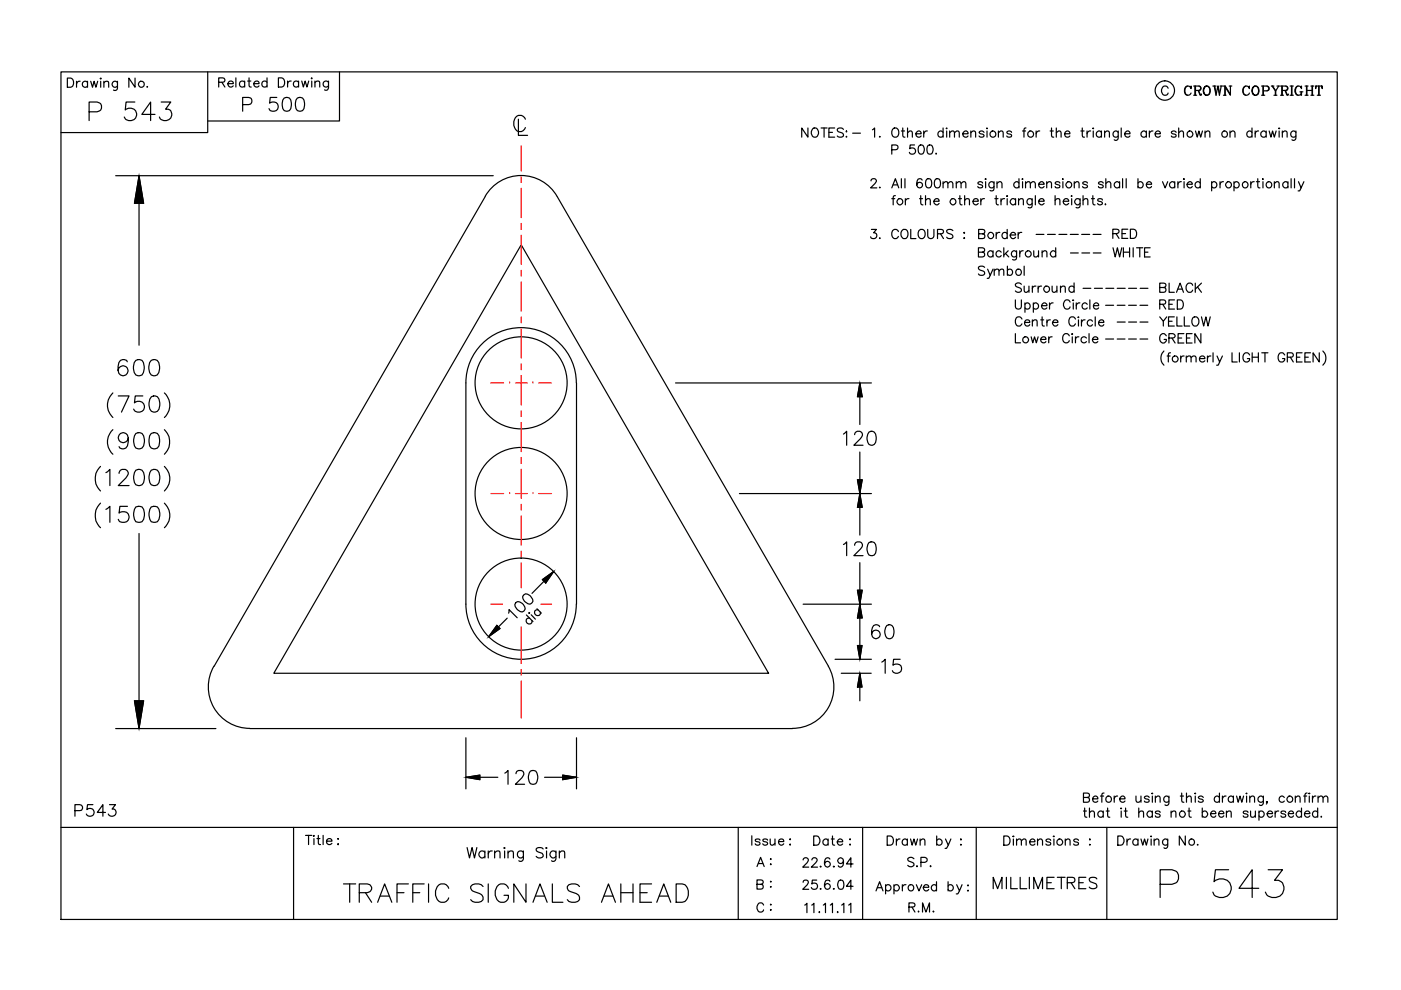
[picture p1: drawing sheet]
<svg xmlns="http://www.w3.org/2000/svg" width="297mm" height="210mm" viewBox="0 0 297 210" stroke-linecap="round" stroke-linejoin="round" font-family="sans-serif">
<g fill="none" stroke="#000" stroke-width=".25">
<path d="M12.9 15.2h270.6v179.7h-270.6zM14.3 16.6h.7a1.05 1.05 0 0 1 .6 .9 1.05 1.05 0 0 1-.6 1h-.7zM16.2 17.2v1.3M17 17.2a.64 .64 0 0 0-.8 .6M18.6 17.5a.62 .62 0 0 0-1-.1 .62 .62 0 0 0 0 .9 .62 .62 0 0 0 1-.1M18.6 17.2v1.3M19.2 17.2l.4 1.3 .4-1.3 .3 1.3 .4-1.3M21.4 17.2v1.3M21.4 16.6h.1l-.1 .2zM22 17.6a.67 .67 0 0 1 1-.3v1.2M22 17.2v1.3M24.9 17.2v1.5a.53 .53 0 0 1-.8 .4"/>
<path d="M24.9 17.5a.64 .64 0 0 0-.9-.1 .64 .64 0 0 0 0 .9 .64 .64 0 0 0 .9-.1M28.6 16.6v1.9l-1.3-1.9v1.9M31.2 18.3v.2l.1-.1M44 15.2v12.9h-31.1M46.4 17.4h1.1l.2-.5-.2-.3-1.1-.1v2M47 17.4l.7 1.1M48.3 17.7h1.2a.57 .57 0 0 0-.6-.5 .57 .57 0 0 0-.6 .5v.2a.63 .63 0 0 0 .5 .6 .63 .63 0 0 0 .7-.3M50 16.5v2M51.9 17.4a.62 .62 0 0 0-.9 0 .62 .62 0 0 0 0 .9 .62 .62 0 0 0 .9-.1M51.9 17.2v1.3M52.5 17.2h.7M52.8 16.5v1.6l.1 .3 .4 .1"/>
<path d="M53.8 17.7h1.1a.6 .6 0 0 0-.8-.5 .6 .6 0 0 0-.2 1 .62 .62 0 0 0 1 0M56.6 17.4a.62 .62 0 0 0-.9 0 .62 .62 0 0 0 0 .9 .62 .62 0 0 0 .9-.1M56.6 16.5v2M59 16.5h.7a1.05 1.05 0 0 1 .7 1 1.05 1.05 0 0 1-.7 1h-.7zM61 17.2v1.3M61.7 17.2a.64 .64 0 0 0-.7 .5M63.3 17.4a.62 .62 0 0 0-.9 0 .62 .62 0 0 0 0 .9 .62 .62 0 0 0 .9-.1M63.3 17.2v1.3M64 17.2l.3 1.3 .4-1.3 .4 1.3 .4-1.3M66.1 17.2v1.3M66.1 16.5v.2zM66.8 17.5a.67 .67 0 0 1 .9-.2l.1 1.2"/>
<path d="M66.8 17.2v1.3M69.7 17.2v1.5a.53 .53 0 0 1-.9 .3M69.7 17.4a.64 .64 0 0 0-1 0 .64 .64 0 0 0 0 .9 .64 .64 0 0 0 1-.1M72 15.2v10.5h-28M247.7 18.7a.72 .72 0 0 0-.9-.4 .72 .72 0 0 0-.5 .7v.5a.72 .72 0 0 0 .6 .7 .72 .72 0 0 0 .8-.5M251.8 18.2a1.12 1.12 0 0 0 0 2M252.4 18.5l.1 .3v-.6l-.1 .3a.7 .7 0 0 0-.8-.2 .7 .7 0 0 0-.5 .7v.5a.72 .72 0 0 0 .6 .7 .72 .72 0 0 0 .8-.5M253.1 18.2h1.1l.3 .1 .1 .3-.1 .5-1 .1M253.3 18.2v2M253.5 18.2v2M253.9 19.2l.6 .8h.2M254.1 19.3l.3 .8 .2 .1 .1-.3"/>
<path d="M254.2 18.2l.4 .4-.1 .4-.3 .2M255.8 18.2a1 1 0 0 0-.7 1.1 1 1 0 0 0 .9 .9 1.02 1.02 0 0 0 .6-1 1.02 1.02 0 0 0-.8-1 1.09 1.09 0 0 0-.6 1 1.09 1.09 0 0 0 .6 1M256 18.2a1.13 1.13 0 0 1 0 2M257.1 18.2h.7M257.4 18.2l.4 2 .4-2 .3 2 .4-2M257.5 18.2l.3 1.5M258.3 18.2l.2 1.5M258.7 18.2h.5M259.4 18.2h.4M259.7 18.2v2M260.6 18.2h.6M260.9 18.2v2l-1.1-1.7"/>
<path d="M264.1 18.2a1.12 1.12 0 0 0 0 2M264.8 18.5l.1 .3v-.6l-.1 .3a.72 .72 0 0 0-.8-.2 .72 .72 0 0 0-.5 .7 .83 .83 0 0 0 .2 .9 .83 .83 0 0 0 .9 .2l.3-.4M266.1 18.2a1.01 1.01 0 0 0-.7 1.1 1.01 1.01 0 0 0 .9 .9 1.01 1.01 0 0 0 .6-1.1 1.01 1.01 0 0 0-.8-.9 1.13 1.13 0 0 0 0 2M266.3 18.2a1.13 1.13 0 0 1 0 2M267.5 18.2h1.1a.51 .51 0 0 1 .5 .6 .51 .51 0 0 1-.5 .5h-.7M267.8 18.2v2M267.9 18.2v2M268.6 18.2l.2 .1a.51 .51 0 0 1 .2 .6 .51 .51 0 0 1-.4 .4M269.6 18.2h.5M269.7 18.2l.7 1.1v.9M269.8 18.2l.7 1.1v.9M270.7 18.2h.6"/>
<path d="M271.1 18.2l-.6 1.1M271.5 18.2h1.1l.3 .1 .2 .3-.2 .5-1 .1M271.8 18.2v2M271.9 18.2v2M272.3 19.2l.6 .8h.2M272.5 19.3l.3 .8 .3 .1v-.3M272.6 18.2l.4 .4-.1 .4-.3 .2M273.5 18.2h.7M273.8 18.2v2M273.9 18.2v2M275.2 18.2a1.12 1.12 0 0 0 0 2M275.6 19.5h.6"/>
<path d="M275.9 18.5v.3v-.6v.3a.73 .73 0 0 0-.9-.2 .73 .73 0 0 0-.5 .7v.5a.74 .74 0 0 0 .5 .7 .74 .74 0 0 0 .9-.3M275.9 19.5v.7M276.7 18.2h.6M277 18.2v2M277.1 18.2v2M277.1 19.2h1.1M277.9 18.2h.7M278.2 18.2v2M278.3 18.2v2M279 18.2l-.1 .6v-.6h1.4v.6l-.1-.6M279.6 18.2v2M279.7 18.2v2"/>
<path d="M18.9 23.7h1.7l.5-.2a1.03 1.03 0 0 0 .4-1.1 1.03 1.03 0 0 0-.9-.8h-1.7v4M24.5 37.3h80.1M28.6 21.6h-1.9l-.1 1.7a1.38 1.38 0 0 1 2 0 1.38 1.38 0 0 1-.2 2.1 1.38 1.38 0 0 1-2.1-.6M29.5 37.3l1 5.8h-2zM29.5 37.3v35.9M32.9 24.3h-2.8l1.8-2.7v4M34.2 21.6h2l-1.1 1.6a1.21 1.21 0 0 1 1.3 1.1 1.21 1.21 0 0 1-1.1 1.3 1.19 1.19 0 0 1-1.5-.8M51.4 22.2h1.3a.76 .76 0 0 0 .7-.8 .76 .76 0 0 0-.7-.7h-1.3v2.9M58.7 20.7h-1.4l-.1 1.2a1.04 1.04 0 0 1 1.5 0 1.04 1.04 0 0 1-.1 1.5 1.04 1.04 0 0 1-1.6-.4M60.3 20.8a.98 .98 0 0 1 1.4 .4 2.5 2.5 0 0 1-.3 2.3 .98 .98 0 0 1-1.4-.5 2.46 2.46 0 0 1 .3-2.2zM63 20.8a.98 .98 0 0 1 1.4 .4 2.5 2.5 0 0 1-.3 2.3 .98 .98 0 0 1-1.3-.5 2.46 2.46 0 0 1 .2-2.2zM109.9 25.3v3.4h2"/>
<path d="M111.4 25.3a1.27 1.27 0 0 0-1.5-.8 1.27 1.27 0 0 0-1 1.3 1.6 1.6 0 0 0 1.6 2.1l.4-.2 .5-.6M171.3 27.1v2l-1.3-2v2M172.4 27.2a.95 .95 0 0 1 1.1 .5 .95 .95 0 0 1-.2 1.1 .74 .74 0 0 1-.8 .3 .74 .74 0 0 1-.5-.7v-.5zM174.1 27.1h1.3M174.7 27.1v2M175.7 28.1h.8M177 27.1h-1.3v2h1.3M178.8 27.4a.73 .73 0 0 0-.7-.3 .73 .73 0 0 0-.6 .5l.2 .3 .9 .3 .2 .6a.92 .92 0 0 1-1.3 0M179.4 29h.1zM179.5 27.8v.2zM180.8 28.2h1.6M184.7 38.4l.1-.3 .3-.2 .6 .2a.56 .56 0 0 1-.2 .8l-.9 .9h1.3"/>
<path d="M185 27.5l.4-.4v2M186.5 28.9v.2l.1-.1M186.5 39.7v.1h.1M189.1 31.7h.8a.51 .51 0 0 0 .5-.5 .51 .51 0 0 0-.5-.5h-.8v2M189.1 39.8l.7-1.9 .8 1.9M189.2 27.4a.72 .72 0 0 1 .9-.2 .72 .72 0 0 1 .5 .7 .83 .83 0 0 1-.2 .9 .83 .83 0 0 1-.9 .2 1.2 1.2 0 0 1-.3-1.6zM189.4 39.2h.9M191.1 27.8h.7M191.1 37.9v1.9M191.4 27.1v1.6l.1 .3 .4 .1M191.9 37.9v1.9M192.4 28.2l.5-.4 .5 .1v1.2"/>
<path d="M192.4 27.1v2M193.9 30.7h-.9l-.1 .8a.7 .7 0 0 1 1 0 .7 .7 0 0 1-.1 1.1 .7 .7 0 0 1-1-.3M194.2 28.4h1.1a.56 .56 0 0 0-.6-.7 .56 .56 0 0 0-.5 .7 .61 .61 0 0 0 .4 .6 .61 .61 0 0 0 .7-.2M195 30.8a.61 .61 0 0 1 .8 .3 .99 .99 0 0 1-.6 1.6 1.24 1.24 0 0 1-.2-1.9zM195.5 38.2a.59 .59 0 0 0-.8-.2 1.09 1.09 0 0 0 .3 1.8 .62 .62 0 0 0 .6-.6 .62 .62 0 0 0-.6-.6 .62 .62 0 0 0-.6 .6M195.8 27.8v1.3M196.5 38a.64 .64 0 0 1 1 .3 .98 .98 0 0 1-.7 1.5 1.24 1.24 0 0 1-.3-1.8zM196.6 27.8a.72 .72 0 0 0-.8 .6M196.8 30.8a.64 .64 0 0 1 .9 .3 .99 .99 0 0 1-.6 1.6 1.06 1.06 0 0 1-.5-1.6zM198.4 38a.64 .64 0 0 1 .9 .3 .98 .98 0 0 1-.7 1.5 1.24 1.24 0 0 1-.2-1.8zM198.5 32.5l-.1 .1h.2M200 28.1a.62 .62 0 0 0-1-.1 .62 .62 0 0 0 0 .9 .62 .62 0 0 0 1-.1"/>
<path d="M200 27.1v2M200 38.9l.4-.4 .5 .2 .1 1.1M200 38.5v1.3M200.7 27.8v1.3M200.7 27.1v.2zM201 38.9l.4-.4 .5 .2 .1 1.1M201.4 28.2l.4-.4 .5 .1 .1 1.2M201.4 27.8v1.3M202.4 28.2l.4-.4 .5 .1 .1 1.2M202.7 38.9l.5-.4 .5 .2 .1 1.1M202.7 38.5v1.3M203.8 38.9l.4-.4 .5 .2 .1 1.1"/>
<path d="M204.1 28.4h1.1a.56 .56 0 0 0-.5-.7 .56 .56 0 0 0-.6 .7 .61 .61 0 0 0 .4 .6 .61 .61 0 0 0 .7-.2M205.8 28.2l.5-.4 .5 .1 .1 1.2M205.8 27.8v1.3M208.3 38.8a.57 .57 0 0 0-1 0l.1 .2 .9 .3v.2a.57 .57 0 0 1-1 0M208.6 28.1a.6 .6 0 0 0-1 0l.3 .3 .6 .1 .1 .3a.65 .65 0 0 1-1 0M209 37.9l.1 .1-.1 .1zM209 38.5v1.3M209.3 27.1v.2zM209.3 27.8v1.3M210.7 38.5v1.8l-.3 .2-.5-.1M210.7 38.8a.61 .61 0 0 0-.9-.1 .61 .61 0 0 0 0 .9 .61 .61 0 0 0 .9-.1M211.4 38.9l.5-.4 .4 .2 .1 1.1"/>
<path d="M211.4 38.5v1.3M211.7 28.2l.4-.4 .5 .1 .1 1.2M211.7 27.8v1.3M214.5 28.1a.57 .57 0 0 0-1 0 .9 .9 0 0 0 .9 .4l.1 .3a.62 .62 0 0 1-1 0M216 38.8a.61 .61 0 0 0-.9-.1 .61 .61 0 0 0 0 .9 .61 .61 0 0 0 .9-.1M216 37.9v1.9M216.7 38h.2zM216.8 27.8h.6M216.8 38.5v1.3M217.4 38.9l.5-.4 .5 .2 .1 1.1M217.4 38.5v1.3M217.5 27.1l-.3 .1-.1 .3v1.6"/>
<path d="M218.5 38.9l.4-.4 .5 .2 .1 1.1M219.7 27.8v1.3M220.2 39.1h1.2a.61 .61 0 0 0-.9-.5 .61 .61 0 0 0-.2 .9 .6 .6 0 0 0 1.1 0M220.4 27.8a.72 .72 0 0 0-.7 .6M221.9 38.9l.5-.4 .5 .2v1.1M221.9 38.5v1.3M222.6 27.8h.7M222.9 27.1v1.6l.1 .3 .4 .1M224 28.2l.4-.4 .5 .1 .1 1.2M224 27.1v2M224.7 38.8a.57 .57 0 0 0-1 0l.1 .2 .8 .3 .1 .2a.57 .57 0 0 1-1 0M225.3 38h.1z"/>
<path d="M225.4 38.5v1.3M225.7 28.4h1.1a.55 .55 0 0 0-.5-.7 .55 .55 0 0 0-.6 .7 .61 .61 0 0 0 .4 .7 .61 .61 0 0 0 .7-.3M227.8 38.9l.4-.4 .5 .2 .1 1.1M227.8 38.5v1.3M229.2 27.8h.6M229.5 27.1v1.6v.3l.4 .1M230.5 27.8v1.3M230.6 38.8a.57 .57 0 0 0-1.1 0l.1 .2 .9 .3 .1 .2a.57 .57 0 0 1-1.1 0M231.2 27.8a.72 .72 0 0 0-.7 .6M231.8 27.1v.2zM231.8 27.8v1.3M233.5 28.1a.62 .62 0 0 0-.9-.1 .62 .62 0 0 0 0 .9 .62 .62 0 0 0 .9-.1"/>
<path d="M233.5 27.8v1.3M233.9 38.8a.57 .57 0 0 0-1 0l.1 .2 .8 .3 .1 .2a.57 .57 0 0 1-1 0M234.2 28.2l.5-.4 .4 .1 .1 1.2M234.2 27.8v1.3M234.5 38.9l.4-.4 .5 .2 .1 1.1M234.5 37.9v1.9M237.1 27.8v1.5a.51 .51 0 0 1-.3 .4 .51 .51 0 0 1-.6-.1M237.1 28.1a.62 .62 0 0 0-.9-.1 .62 .62 0 0 0 0 .9 .62 .62 0 0 0 .9-.1M237.4 38.8a.63 .63 0 0 0-1-.1 .63 .63 0 0 0 0 1 .63 .63 0 0 0 1-.2M237.4 38.5v1.3M237.7 27.1v2M238 37.9v1.9"/>
<path d="M238.5 28.4h1.1a.56 .56 0 0 0-.6-.7 .56 .56 0 0 0-.5 .7 .61 .61 0 0 0 .3 .6 .61 .61 0 0 0 .8-.2M238.8 37.9v1.9M241.3 38.8a.61 .61 0 0 1 .9-.1 .61 .61 0 0 1 0 .9 .61 .61 0 0 1-.9-.1M241.3 37.9v1.9M243 28.1a.64 .64 0 0 0-.9-.1 .64 .64 0 0 0 0 .9 .64 .64 0 0 0 .9-.1M243 27.8v1.3M243 39.1h1.2a.6 .6 0 0 0-.9-.5 .6 .6 0 0 0-.2 .9 .57 .57 0 0 0 1.1 0M243.7 27.8v1.3M244.4 27.8a.72 .72 0 0 0-.7 .6M244.9 28.4h1.1a.55 .55 0 0 0-.5-.7 .55 .55 0 0 0-.6 .7 .61 .61 0 0 0 .4 .7 .61 .61 0 0 0 .7-.3M246.5 38.5l.5 1.3 .6-1.3M249.1 38.8a.61 .61 0 0 0-.9-.1 .61 .61 0 0 0 0 .9 .61 .61 0 0 0 .9-.1"/>
<path d="M249.1 38.5v1.3M249.4 28.1a.57 .57 0 0 0-1.1 0 .9 .9 0 0 0 1 .4l.1 .3a.62 .62 0 0 1-1.1 0M249.7 38.5v1.3M249.9 28.2l.5-.4 .4 .1 .1 1.2M249.9 27.1v2M250.5 38.5a.65 .65 0 0 0-.8 .6M250.9 38h.2zM251.1 38.5v1.3M251.7 39.1h1.1a.6 .6 0 0 0-.9-.5 .6 .6 0 0 0-.1 .9 .57 .57 0 0 0 1 0M253.1 20.2h.6M253.5 27.8l.3 1.3 .4-1.3 .4 1.3 .3-1.3M254.5 38.8a.61 .61 0 0 0-.9-.1 .61 .61 0 0 0 0 .9 .61 .61 0 0 0 .9-.1"/>
<path d="M254.5 37.9v1.9M255.5 28.2l.5-.4 .4 .1 .1 1.2M255.5 27.8v1.3M256.9 38.8a.61 .61 0 0 1 .9-.1 .61 .61 0 0 1 0 .9 .61 .61 0 0 1-.9-.1M256.9 38.5v2M258.7 38.5v1.3M259.4 20.2h.5M259.4 38.5a.65 .65 0 0 0-.7 .6M260.8 28.2l.5-.4 .4 .1 .1 1.2M260.8 27.8v1.3M260.9 20l-1.1-1.8v2M261.6 38.8a.61 .61 0 0 1 .9-.1 .61 .61 0 0 1 0 .9 .61 .61 0 0 1-.9-.1"/>
<path d="M261.6 38.5v2M265.2 38.5v1.3M265.4 28.1a.62 .62 0 0 0-.9-.1 .62 .62 0 0 0 0 .9 .62 .62 0 0 0 .9-.1M265.4 27.1v2M265.9 38.5a.65 .65 0 0 0-.7 .6M266.1 27.8v1.3M266.4 38.5h.7M266.7 37.9v1.6l.1 .3h.3M266.8 27.8a.65 .65 0 0 0-.7 .6M267.5 20.2h.7M267.8 38.5v1.3M267.8 37.9v.2z"/>
<path d="M268.4 28.1a.64 .64 0 0 0-.9-.1 .64 .64 0 0 0 0 .9 .64 .64 0 0 0 .9-.1M268.4 27.8v1.3M269.1 27.8l.4 1.3 .3-1.3 .4 1.3 .4-1.3M270.1 20.2h.6M270.2 38.9l.5-.4 .4 .2 .1 1.1M270.2 38.5v1.3M271.2 27.8v1.3M271.2 27.1l.1 .1-.1 .1zM271.5 20.2h.6M271.9 28.2l.4-.4 .5 .1 .1 1.2M271.9 27.8v1.3M273.1 38.8a.61 .61 0 0 0-.9-.1 .61 .61 0 0 0 0 .9 .61 .61 0 0 0 .9-.1"/>
<path d="M273.1 38.5v1.3M273.5 20.2h.7M273.7 37.9v1.9M274.5 37.9v1.9M274.8 27.8v1.5a.51 .51 0 0 1-.4 .4 .51 .51 0 0 1-.5-.1M274.8 28.1a.62 .62 0 0 0-.9-.1 .62 .62 0 0 0 0 .9 .62 .62 0 0 0 .9-.1M275.3 38.5l.6 1.3 .6-1.3M275.9 39.8l-.4 .7h-.3M276.7 20.2h.6M277.9 20.2h.7M279.3 20.2h.7M102.9 41.7l-57.5 99.6"/>
<path d="M110.5 51.9l52.5 90.8h-104.9zM118.1 41.6a8.8 8.8 0 0 0-15.2 0M118.1 41.7l57.6 99.6M184.8 48.6h1l-.6 .8a.67 .67 0 0 1 .7 .9 .67 .67 0 0 1-1.1 .2l-.2-.3M186.5 50.4v.1h.1M189.1 42.1h.6M189.8 41.5l-.3 .1-.1 .2v1.6M190.5 49.1a.72 .72 0 0 0-.8-.5 .72 .72 0 0 0-.6 .8 .86 .86 0 0 0 .1 .9 .86 .86 0 0 0 1 .2l.3-.4M191.2 48.9a.71 .71 0 0 1 .8-.2 .71 .71 0 0 1 .5 .7v.4a.74 .74 0 0 1-.7 .8 .74 .74 0 0 1-.8-.8zM192 42.1v1.3M192.7 42.1a.64 .64 0 0 0-.7 .6M193.1 48.6v2h1.1"/>
<path d="M194.8 48.9a.74 .74 0 0 1 .9-.2 .74 .74 0 0 1 .4 .7 .86 .86 0 0 1-.1 .9 .86 .86 0 0 1-1 .2 1.27 1.27 0 0 1-.2-1.6zM195 42.1h.6M195.2 41.5v1.6l.1 .2 .4 .1M196.2 42.5l.5-.4 .5 .1v1.2M196.2 41.5v1.9M196.7 48.6v1.4a.66 .66 0 0 0 .7 .6 .66 .66 0 0 0 .6-.6v-1.4M198 42.7h1.1v-.2a.64 .64 0 0 0-1.1-.1 .64 .64 0 0 0 .5 1h.3l.3-.3M198.8 49.6l1.1-.1 .1-.3v-.4l-.4-.2h-.8v2M199.4 49.6l.6 1M202 48.9a.75 .75 0 0 0-1.3 .2l.4 .4 .7 .2 .2 .6a.84 .84 0 0 1-1.3 0M203.2 42.1h.6M203.5 41.5v1.6l.1 .2 .4 .1"/>
<path d="M204.3 49.4h.2l-.1 .1zM204.3 50.5h.2zM204.5 42.5l.5-.4 .5 .1v1.2M204.5 41.5v1.9M206.3 42.7h1.1a.6 .6 0 0 0-.8-.5 .6 .6 0 0 0-.2 .9 .57 .57 0 0 0 1 0M207.4 53.5l1.1-.1 .3-.3-.1-.4-.4-.2h-.9v2h.9a.51 .51 0 0 0 .5-.5 .51 .51 0 0 0-.5-.5M207.5 49.6l1.1-.1 .2-.3-.1-.4-.4-.2h-.8v2h.8l.4-.2v-.7l-.4-.1M208 42.1v1.3M208.7 42.1a.64 .64 0 0 0-.7 .6M208.8 56.7a.75 .75 0 0 0-1.4 .2l.4 .4 .6 .1a.48 .48 0 0 1 .4 .7 .84 .84 0 0 1-1.4 0M209.4 57.1l.5 1.3 .6-1.3M209.9 58.4l-.3 .6h-.3"/>
<path d="M210.5 53.5a.63 .63 0 0 0-.9-.1 .63 .63 0 0 0 0 .9 .63 .63 0 0 0 .9-.1M210.5 53.2v1.3M210.8 57.4l.5-.3h.4l.1 1.3M210.8 57.1v1.3M210.9 42.1h.7M211.2 41.5v1.6l.1 .2 .4 .1M211.2 49.3v1.3M211.8 57.4l.5-.3h.4l.1 1.3M212 49.3a.64 .64 0 0 0-.8 .5M212.2 42.1v1.3M212.3 53.5a.61 .61 0 0 0-.9-.1 .61 .61 0 0 0 0 .9 .61 .61 0 0 0 .9-.1M212.8 52.5v2"/>
<path d="M213 42.1a.64 .64 0 0 0-.8 .6M213.2 53.8l.7 .7M213.5 41.6h.1zM213.5 42.1v1.3M213.5 49.6a.61 .61 0 0 0-.9-.1 .61 .61 0 0 0 0 .9 .61 .61 0 0 0 .9-.1M213.5 48.6v2M213.6 57.4a.61 .61 0 0 1 .9-.1 .61 .61 0 0 1 0 .9 .61 .61 0 0 1-.9-.1M213.6 56.4v2M213.8 53.2l-1 .9M214.2 49.8h1.1a.6 .6 0 0 0-.8-.5 .6 .6 0 0 0-.2 1 .56 .56 0 0 0 .5 .3 .56 .56 0 0 0 .5-.3M215.3 42.4a.63 .63 0 0 0-.9-.1 .63 .63 0 0 0 0 1 .63 .63 0 0 0 .9-.2M215.3 42.1v1.3"/>
<path d="M215.5 53.2l-.1 1.7-.2 .2-.5-.1M215.5 53.5a.61 .61 0 0 0-.9-.1 .61 .61 0 0 0 0 .9 .61 .61 0 0 0 .9-.1M215.9 49.3v1.3M216 42.5l.4-.4 .5 .1 .1 1.2M216 42.1v1.3M216.2 53.2v1.3M216.6 49.3a.64 .64 0 0 0-.7 .5M216.9 53.2a.65 .65 0 0 0-.7 .6M217.1 56.4v2M218.8 42.1v1.8l-.3 .2-.5-.1M218.8 42.4a.61 .61 0 0 0-.9-.1 .61 .61 0 0 0 0 .9 .61 .61 0 0 0 .9-.1M219.2 53.2l.1 1.2 .4 .1 .5-.4"/>
<path d="M219.5 41.5v1.9M219.7 49.7h1.6M220.2 53.2v1.3M220.2 42.7h1.2a.62 .62 0 0 0-1-.5 .62 .62 0 0 0 .1 1.1 .54 .54 0 0 0 .9-.2M221 53.6l.4-.4 .5 .1 .1 1.2M221 53.2v1.3M222.1 49.7h1.6M223.7 42.5l.5-.4 .4 .1 .1 1.2M223.7 41.5v1.9M223.8 53.5a.63 .63 0 0 0-.9-.1 .63 .63 0 0 0 0 .9 .63 .63 0 0 0 .9-.1M223.8 52.5v2M224.5 49.7h1.7"/>
<path d="M225.4 42.7h1.2a.62 .62 0 0 0-1-.5 .62 .62 0 0 0 .1 1.1 .54 .54 0 0 0 .9-.2M226.9 49.7h1.7M227 53.6h1.6M227.2 41.5v.2zM227.2 42.1v1.3M227.7 60v2M229 42.1v1.5a.53 .53 0 0 1-.9 .4M229 42.4a.63 .63 0 0 0-.9-.1 .63 .63 0 0 0 0 1 .63 .63 0 0 0 .9-.2M229.3 49.7h1.7M229.4 53.6h1.6M229.6 42.5l.5-.4 .5 .1v1.2M229.6 41.5v1.9"/>
<path d="M231.4 42.1h.6M231.7 41.5v1.6l.1 .2 .4 .1M231.7 49.7h1.7M231.8 53.6h1.6M233.7 42.4a.57 .57 0 0 0-1 0l.1 .2 .9 .3v.2a.57 .57 0 0 1-1 0M234.4 43.2v.2l.1-.1M235.9 49.5l1.2-.1 .2-.3-.1-.3-.4-.2h-.9v1.9M236 52.5l.4 2 .5-2 .5 2 .4-2M236.6 49.5l.7 1M237.9 49.5h.7M238.2 52.5v2M238.2 53.5h1.3"/>
<path d="M239.1 48.6h-1.2v1.9h1.2M239.5 52.5v2M239.7 48.6h.6a1.04 1.04 0 0 1 .7 1 1.04 1.04 0 0 1-.7 .9h-.6zM240.3 52.5v2M241 52.5h1.3M241.7 52.5v2M242.7 53.5h.7M243.9 52.5h-1.2v2h1.2M27 76.7a.98 .98 0 0 0-1-.5 .98 .98 0 0 0-.8 .7 2.4 2.4 0 0 0 .3 2.6 1.06 1.06 0 0 0 1.6-.5 1.06 1.06 0 0 0-.8-1.4 1.06 1.06 0 0 0-1.3 .9M28.8 76.4a1.09 1.09 0 0 1 1.6 .5 2.92 2.92 0 0 1-.3 2.6 1.1 1.1 0 0 1-1.6-.5 2.71 2.71 0 0 1 .3-2.6zM32.1 76.4a1.09 1.09 0 0 1 1.6 .5 2.77 2.77 0 0 1-.4 2.6 1.07 1.07 0 0 1-1.6-.5 2.71 2.71 0 0 1 .4-2.6zM215.3 63.6v1.4a.64 .64 0 0 0 .6 .5 .64 .64 0 0 0 .6-.5v-1.4"/>
<path d="M215.3 70.7v2h1.1M216.5 60.3a.71 .71 0 0 0-.6-.3 .71 .71 0 0 0-.6 .5l.1 .2 1 .4 .1 .6a.8 .8 0 0 1-1.2 0M216.7 67.6a.72 .72 0 0 0-.8-.4 .72 .72 0 0 0-.6 .7v.5a.72 .72 0 0 0 .5 .7 .72 .72 0 0 0 .9-.4M217.1 60.7l.1 1.1 .5 .2 .5-.4M217.2 68.4h1.1a.6 .6 0 0 0-.8-.5 .6 .6 0 0 0-.2 .9 .57 .57 0 0 0 1 0M217.3 64.5a.62 .62 0 0 1 .9-.1 .62 .62 0 0 1 0 1 .62 .62 0 0 1-.9-.1M217.3 64.2v2M218.2 60.7v1.3M218.6 71.4l.4 1.3 .3-1.3 .4 1.3 .4-1.3M218.9 68.2l.4-.4 .5 .1 .1 1.2M218.9 60.7v1.3M218.9 67.8v1.3"/>
<path d="M219.1 64.5a.62 .62 0 0 1 .9-.1 .62 .62 0 0 1 0 1 .62 .62 0 0 1-.9-.1M219.1 64.2v2M219.6 60.7a.64 .64 0 0 0-.7 .5M220.1 60.7v1.3M220.7 72h1.1a.6 .6 0 0 0-.9-.5 .6 .6 0 0 0-.2 .9 .62 .62 0 0 0 1.1 0M220.7 67.8h.6M220.8 64.8h1.2a.57 .57 0 0 0-.6-.6 .57 .57 0 0 0-.6 .6v.2a.63 .63 0 0 0 .5 .5 .63 .63 0 0 0 .7-.2M220.8 60.7a.58 .58 0 0 0-.7 .5M221 67.2v1.5v.3l.4 .1M222 67.8v1.3M222.3 71.4v1.3M222.5 64.2v1.3"/>
<path d="M222.7 67.8a.58 .58 0 0 0-.7 .6M223.1 60.7l.1 1.1 .4 .2 .5-.4M223.1 71.4a.58 .58 0 0 0-.8 .6M223.2 68.4h1.1a.6 .6 0 0 0-.8-.5 .6 .6 0 0 0-.2 .9 .56 .56 0 0 0 .5 .4 .56 .56 0 0 0 .5-.4M223.3 64.2a.72 .72 0 0 0-.8 .6M224.1 60.7v1.3M224.8 61l.5-.3h.5l.1 1.3M224.8 60.7v1.3M226.7 71.2a.72 .72 0 0 0-.8-.5 .72 .72 0 0 0-.6 .8 .83 .83 0 0 0 .2 .9 .83 .83 0 0 0 .9 .2l.3-.4M226.9 64.1a.72 .72 0 0 0-.8-.5 .72 .72 0 0 0-.6 .7v.5a.72 .72 0 0 0 .6 .7 .72 .72 0 0 0 .8-.4M227.3 70.7v.3zM227.3 71.4v1.3"/>
<path d="M227.4 63.7h.2zM227.6 64.2v1.3M227.7 60.9a.62 .62 0 0 0-.9-.1 .62 .62 0 0 0 0 1 .62 .62 0 0 0 .9-.1M228 67.6a.72 .72 0 0 0-.8-.4 .72 .72 0 0 0-.6 .7v.5a.72 .72 0 0 0 .6 .7 .72 .72 0 0 0 .8-.4M228 71.4v1.3M228.2 64.2v1.3M228.7 67.2v.2zM228.7 67.8v1.3M228.7 71.4a.58 .58 0 0 0-.7 .6M229 64.2a.72 .72 0 0 0-.8 .6M229.3 67.8v1.3M229.6 61.1h1.7"/>
<path d="M230.1 67.8a.64 .64 0 0 0-.8 .6M230.3 71.7a.64 .64 0 0 0-.9-.1 .64 .64 0 0 0 0 .9 .64 .64 0 0 0 .9-.1M230.5 64.5a.62 .62 0 0 0-.9-.1 .62 .62 0 0 0 0 1 .62 .62 0 0 0 .9-.1M230.9 70.7v2M231.1 63.6v1.9M231.6 72h1.2a.57 .57 0 0 0-.6-.6 .57 .57 0 0 0-.6 .6v.1a.63 .63 0 0 0 .5 .6 .63 .63 0 0 0 .7-.3M231.6 68.1a.61 .61 0 0 0-.9-.1 .61 .61 0 0 0 0 .9 .61 .61 0 0 0 .9-.1M231.8 64.8h1.1a.55 .55 0 0 0-.5-.6 .55 .55 0 0 0-.6 .6 .61 .61 0 0 0 .4 .7 .61 .61 0 0 0 .7-.2M232 61.1h1.7M232.2 67.2v1.9M232.9 68.4h1.1v-.2a.64 .64 0 0 0-1.1-.1 .64 .64 0 0 0 .5 1h.3l.3-.3M234.4 64.7h1.7"/>
<path d="M234.4 71.9h1.7M234.5 61.1h1.6M236.9 61.1h1.7M236.9 64.7h1.6M236.9 68.3h1.7M236.9 71.9h1.6M239.3 61.1h1.7M239.3 64.7h1.6M239.3 68.3h1.7M239.3 71.9h1.6M241.7 64.7h1.6M241.7 68.3h1.7"/>
<path d="M241.7 71.9h1.6M241.7 61.1h1.7M245.9 61l1.1-.2 .2-.2-.1-.4-.4-.2h-.8v2h.8a.51 .51 0 0 0 .5-.5 .51 .51 0 0 0-.5-.5M245.9 64.5l1.1-.1 .2-.3-.2-.4-1.1-.1v1.9M245.9 67.2l.7 .9 .8-.9M246.5 64.5l.7 1M246.6 68.1v1M246.8 74.4a2.08 2.08 0 0 0 0 3M247.3 71.2a.72 .72 0 0 0-.8-.5 .72 .72 0 0 0-.6 .8 .83 .83 0 0 0 .2 .9 .83 .83 0 0 0 .9 .2l.3-.3v-.3h-.5M247.5 75.5h.6M247.7 68.1h.8M247.8 71.7l1.1-.1a.4 .4 0 0 0 .3-.4 .4 .4 0 0 0-.3-.3l-1.1-.2v2"/>
<path d="M247.8 64.5h.8M247.9 60v2h1.1M248.2 74.8l-.4 .1-.1 .3v1.6M248.5 71.7l.6 1M249 67.2h-1.3v1.9h1.3M249 63.6h-1.2v1.9h1.2M249.4 62l.8-2 .7 2M249.5 67.2v1.9h1.1M249.6 63.6h.6a1.05 1.05 0 0 1 .7 1 1.05 1.05 0 0 1-.7 .9h-.6zM249.7 61.3h1M249.8 71.7h.7M250.3 75.5v1.3"/>
<path d="M251 70.7h-1.2v2h1.2M251.1 75.5a.58 .58 0 0 0-.8 .5M251.1 67.2v1.9h1.1M251.5 75.8l.5-.3 .4 .1 .1 1.2M251.5 75.5v1.3M251.6 71.7h.7M252.5 75.8l.5-.3 .5 .1 .1 1.2M252.7 70.7h-1.1v2h1.1M252.9 60.5a.72 .72 0 0 0-.8-.5 .72 .72 0 0 0-.6 .7 .9 .9 0 0 0 .2 1 .9 .9 0 0 0 .9 .2l.3-.4M252.9 67.4a.74 .74 0 0 1 .8-.2 .74 .74 0 0 1 .5 .7 .9 .9 0 0 1-.2 .9 .9 .9 0 0 1-1 .2l-.3-.6zM253.4 60v2M253.9 60.8l.8 1.2"/>
<path d="M254.3 76h1.2a.62 .62 0 0 0-.7-.5 .62 .62 0 0 0-.6 .6 .62 .62 0 0 0 .6 .7l.7-.3M254.6 70.7v2l-1.3-2v2M254.7 67.2l.5 1.9 .5-1.9 .4 1.9 .5-1.9M254.7 60l-1.3 1.3M256 75.5v1.3M256.7 75.5a.58 .58 0 0 0-.7 .5M257.2 74.8v2M258 75.5l.6 1.3 .6-1.3M258.6 76.8l-.3 .5-.3 .1M261.2 74.8v2h1.1M262.8 74.8v2M264.9 75.3a.72 .72 0 0 0-.8-.5 .72 .72 0 0 0-.6 .8 .83 .83 0 0 0 .2 .9 .83 .83 0 0 0 .9 .2l.3-.2v-.5h-.4"/>
<path d="M265.5 74.8v2M265.5 75.7h1.3M266.8 74.8v2M267.5 74.8h1.3M268.2 74.8v2M272.4 75.3a.72 .72 0 0 0-.8-.5 .72 .72 0 0 0-.6 .8v.4a.7 .7 0 0 0 .7 .8 .7 .7 0 0 0 .7-.8h-.5M272.9 75.7l1.1-.1 .2-.2-.2-.5-1.1-.1v2M273.6 75.7l.6 1.1M274.9 75.7h.7M276.1 74.8h-1.2v2h1.2M276.7 75.7h.7M277.8 74.8h-1.1v2h1.1"/>
<path d="M279.7 74.8v2l-1.3-2v2M280.5 74.4a2.08 2.08 0 0 1 0 3M21.3 98.9a3.6 3.6 0 0 0 0 5.2M23.9 91.1a3.5 3.5 0 0 0 0 5.2M23.9 83.3a3.5 3.5 0 0 0 0 5.2M25.1 83.9h2.3l-1.6 3.5M27.2 92.9a1.06 1.06 0 0 1-1.4 .9 1.06 1.06 0 0 1-.5-1.6 1.06 1.06 0 0 1 1.7 0 2.97 2.97 0 0 1-.3 2.8 .99 .99 0 0 1-1.5-.3M28.8 99.7a1.1 1.1 0 0 1 1.7 .5 2.71 2.71 0 0 1-.4 2.6 1.09 1.09 0 0 1-1.6-.5 2.92 2.92 0 0 1 .3-2.6zM28.8 91.9a1.1 1.1 0 0 1 1.7 .5 2.71 2.71 0 0 1-.4 2.6 1.09 1.09 0 0 1-1.6-.5 2.92 2.92 0 0 1 .3-2.6zM30.3 83.9h-1.6l-.2 1.5a1.21 1.21 0 0 1 1.8 0 1.21 1.21 0 0 1-.2 1.8 1.21 1.21 0 0 1-1.8-.5M32.1 99.7a1.1 1.1 0 0 1 1.6 .5 2.71 2.71 0 0 1-.3 2.6 1.09 1.09 0 0 1-1.6-.5 2.92 2.92 0 0 1 .3-2.6zM32.1 91.9a1.12 1.12 0 0 1 1.6 .5 3.1 3.1 0 0 1-.3 2.6 1.14 1.14 0 0 1-1.7-.5 3.1 3.1 0 0 1 .4-2.6z"/>
<path d="M32.1 84.1a1.07 1.07 0 0 1 1.6 .5 2.67 2.67 0 0 1-.3 2.6 1.09 1.09 0 0 1-1.6-.5 2.77 2.77 0 0 1 .3-2.6zM34.9 98.9a3.5 3.5 0 0 1 0 5.2M34.9 91.1a3.6 3.6 0 0 1 0 5.2M34.9 83.3a3.5 3.5 0 0 1 0 5.2M98.8 81.2v46.9M122.2 81.2a11.7 11.7 0 0 0-11.7-11.7 11.7 11.7 0 0 0-11.7 11.7M122.2 81.2v46.9M143.2 81.2h41.6M178.8 92l.7-.6v3M181.2 92.2l.3-.6 .3-.2h.5a.74 .74 0 0 1 .4 1.2l-1.7 1.8h2M182.3 84.1v5.9M182.3 95.8v5.9"/>
<path d="M182.3 81.2l.5 2.9h-1zM184.2 91.6a.9 .9 0 0 1 1.4 .4 2.4 2.4 0 0 1-.3 2.2 .86 .86 0 0 1-1.3-.4 2.23 2.23 0 0 1 .2-2.2zM21.3 106.7a3.6 3.6 0 0 0 0 5.2M22.5 108l.8-.6v3.3M22.5 100.2l.8-.7v3.5M25.2 100.4a.91 .91 0 0 1 .7-.9h.7a.86 .86 0 0 1 .4 1.3l-1.9 2.2h2.3M27 107.4h-1.6l-.2 1.4a1.21 1.21 0 0 1 1.9 0 1.21 1.21 0 0 1-.3 1.8 1.21 1.21 0 0 1-1.7-.5M28.8 107.5a1.18 1.18 0 0 1 1.7 .5 2.77 2.77 0 0 1-.4 2.6 1.15 1.15 0 0 1-1.6-.5 2.92 2.92 0 0 1 .3-2.6zM29.5 113.1v41.4M32.1 107.5a1.18 1.18 0 0 1 1.6 .5 2.77 2.77 0 0 1-.3 2.6 1.15 1.15 0 0 1-1.6-.5 2.92 2.92 0 0 1 .3-2.6zM34.9 106.7a3.5 3.5 0 0 1 0 5.2M156.8 104.6h28"/>
<path d="M178.8 115.4l.7-.5v2.9M181.2 115.6l.3-.6 .8-.1a.74 .74 0 0 1 .4 1.1l-1.7 1.8h2M181.8 101.7h1l-.5 2.9zM182.3 104.6l.5 3h-1zM182.3 107.6v5.9M182.3 119.3v5.8M184.2 115a.97 .97 0 0 1 1.4 .4 2.46 2.46 0 0 1-.3 2.3 .93 .93 0 0 1-1.3-.4 2.32 2.32 0 0 1 .2-2.3zM98.8 128.1a11.7 11.7 0 0 0 11.7 11.7 11.7 11.7 0 0 0 11.7-11.7M105.3 132.6l.7 .7-2.4 1.7zM107.5 131.1l-3.9 3.9M107.8 130l.1-.8 1.8 1.8M109.5 127.7a1.53 1.53 0 0 1 1.9 1.4 .77 .77 0 0 1-1.1 .6 1.98 1.98 0 0 1-1.2-1.5z"/>
<path d="M111.1 126.1a1.09 1.09 0 0 1 1.5 .4l.3 .5a.75 .75 0 0 1-.1 .9 .75 .75 0 0 1-.9 .1 1.77 1.77 0 0 1-1.1-1.5zM111.6 130.4l1.4 1.4M112.2 129.9l.1 .1zM112.3 131.1a.61 .61 0 0 0-.7 .5 .61 .61 0 0 0 .6 .7 .61 .61 0 0 0 .6-.7M112.6 130.3l.9 1M113.8 129.1l1 .9M114.1 129.3a.61 .61 0 0 0-.8 .6 .61 .61 0 0 0 .7 .6 .61 .61 0 0 0 .6-.7M115 122.9l2.4-1.7-1.7 2.4zM117.4 121.2l-4.6 4.6M170.3 128.1h14.5M177.1 139.8h7.7M181.8 125.1h1l-.5 3z"/>
<path d="M181.8 136.9h1l-.5 2.9zM182.3 128.1v11.7M182.3 128.1l.5 2.9h-1zM186.5 132.9a.84 .84 0 0 0-1.3-.3 2.2 2.2 0 0 0 0 2.7 .91 .91 0 0 0 1.4-.5 .91 .91 0 0 0-.7-1.2 .91 .91 0 0 0-1.1 .9M188 132.6a.9 .9 0 0 1 1.4 .5 2.4 2.4 0 0 1-.3 2.2 .86 .86 0 0 1-1.3-.5 2.23 2.23 0 0 1 .2-2.2zM190.9 139.8h-1.4l-.2 1.3a1.04 1.04 0 0 1 1.6 0 1.04 1.04 0 0 1-.2 1.5 1.02 1.02 0 0 1-1.5-.4M24.5 154.5h21.3M28.5 148.6h2l-1 5.9zM45.3 141.3a8.8 8.8 0 0 0 7.7 13.1l115 .1a8.8 8.8 0 0 0 7.6-13.2M98.8 156.4v10.9M122.2 156.4v10.9M178.4 142.7h6.3"/>
<path d="M182.3 142.7v5.9M182.3 142.7l.5 3h-1zM187 140.4l.7-.6v2.9M12.9 175.4h270.6M15.9 171.9l1.4-.1a.67 .67 0 0 0 .2-.7 .67 .67 0 0 0-.6-.5h-1v2.5M19.7 170.6h-1.1l-.2 1.1a.87 .87 0 0 1 1.3 0 .87 .87 0 0 1-.1 1.3 .87 .87 0 0 1-1.3-.4M22.4 172.3h-1.8l1.2-1.7v2.5M23.2 170.6h1.3l-.7 .9a.82 .82 0 0 1 .8 1.2 .82 .82 0 0 1-1.4 .2l-.2-.3M62.2 175.4v19.5M64.8 177.1h1.3M65.4 177.1v2M66.4 177.2h.2v.1z"/>
<path d="M66.6 177.8v1.3M67.2 177.8h.6M67.5 177.1v1.6l.1 .3 .4 .1M68.5 177.1v2M69.2 178.4h1.2a.62 .62 0 0 0-.7-.6 .62 .62 0 0 0-.6 .6 .62 .62 0 0 0 .6 .7l.7-.3M71.7 177.8v.2zM71.7 178.9v.2zM98.8 164.8l2.9-.5v1zM99 179.7l.5 2.2 .6-2.2 .5 2.2 .5-2.2M101.7 164.8h3.9M106.9 179.8h.2l-.1 .1zM107 163.9l.7-.5v2.9"/>
<path d="M109.4 164a.65 .65 0 0 1 .6-.6h.5a.69 .69 0 0 1 .4 1.1l-1.6 1.8h1.9M112.5 163.5a.97 .97 0 0 1 1.3 .4 2.32 2.32 0 0 1-.2 2.3 .97 .97 0 0 1-1.4-.5 2.3 2.3 0 0 1 .3-2.2zM115.8 179.8h.2l-.1 .1zM119.3 164.3l2.9 .5-2.9 .5zM122.2 164.8h-6.7M156.5 175.4v19.5M159.4 177.2v2M161.1 178.1a.6 .6 0 0 0-1 0l.1 .3a.9 .9 0 0 1 .9 .4v.1a.56 .56 0 0 1-.5 .3 .56 .56 0 0 1-.5-.3M162.7 178.1a.62 .62 0 0 0-1 0 .9 .9 0 0 0 1 .5v.3a.57 .57 0 0 1-1 0M163.3 177.9l.1 1.2 .4 .1 .5-.4M164.3 177.9v1.3M165.1 178.4h1.1a.6 .6 0 0 0-.9-.5 .6 .6 0 0 0-.1 1 .57 .57 0 0 0 1 0"/>
<path d="M167.4 178h.2zM167.4 179.1h.2l-.1 .1zM172.5 177.2h.7a1.03 1.03 0 0 1 .7 1 1.03 1.03 0 0 1-.7 1h-.7zM175.6 178.2a.62 .62 0 0 0-.9-.1 .62 .62 0 0 0 0 .9 .62 .62 0 0 0 .9-.1M175.6 177.9v1.3M176.2 177.9h.7M176.5 177.2v1.6l.1 .3 .4 .1M177.5 178.5h1.2a.57 .57 0 0 0-.6-.6 .57 .57 0 0 0-.6 .6v.1a.63 .63 0 0 0 .5 .6 .63 .63 0 0 0 .7-.3M180.1 178h.2zM180.1 179.1h.2l-.1 .1zM182.9 175.4v19.5M188.1 177.2h.7a1.05 1.05 0 0 1 .6 1 1.05 1.05 0 0 1-.6 1h-.7z"/>
<path d="M190 177.9v1.3M190.8 177.9a.72 .72 0 0 0-.8 .6M192.4 178.2a.62 .62 0 0 0-.9-.1 .62 .62 0 0 0 0 .9 .62 .62 0 0 0 .9-.1M192.4 177.9v1.3M193.1 177.9l.3 1.3 .4-1.3 .4 1.3 .3-1.3M195.1 178.3l.5-.4 .4 .1 .1 1.2M195.1 177.9v1.3M198.6 178.2a.64 .64 0 0 1 .9-.1 .64 .64 0 0 1 0 .9 .64 .64 0 0 1-.9-.1M198.6 177.2v2M200.5 177.9l.6 1.3 .5-1.3M201.1 179.2l-.4 .7h-.3M203.6 179.1h.2z"/>
<path d="M203.7 177.9l.1 .1-.1 .1zM207 175.4v19.5M212.8 177.2h.7a1.05 1.05 0 0 1 .7 1 1.05 1.05 0 0 1-.7 1h-.7zM214.9 177.2l.1 .1-.1 .1zM214.9 177.9v1.3M215.5 178.3l.5-.4 .5 .1v1.2M215.5 177.9v1.3M216.5 178.3l.5-.4 .5 .1 .1 1.2M218.3 178.5h1.1a.55 .55 0 0 0-.5-.6 .55 .55 0 0 0-.6 .6 .61 .61 0 0 0 .4 .7 .61 .61 0 0 0 .7-.3M220 178.3l.4-.4 .5 .1 .1 1.2M220 177.9v1.3M222.8 178.2a.57 .57 0 0 0-1 0l.3 .3 .4 .1a.33 .33 0 0 1 .2 .5 .7 .7 0 0 1-.9-.2"/>
<path d="M223.3 177.3h.2zM223.4 177.9v1.3M225.9 178.3l.4-.4 .5 .1 .1 1.2M225.9 177.9v1.3M228.7 178.2a.57 .57 0 0 0-1.1 0 .9 .9 0 0 0 1 .4l.1 .3a.62 .62 0 0 1-1.1 0M229.7 169.1l1.1-.1 .2-.3-.1-.4-.4-.2h-.8v2h.8l.4-.2v-.7l-.4-.1M229.7 172h.6M230 171.3v1.6l.1 .3 .3 .1M231 179.1h.2zM231 172.3l.5-.3h.4l.1 1.3M231 171.3v2M231.1 177.9v.2z"/>
<path d="M231.7 169.4h1.1a.55 .55 0 0 0-.6-.6 .55 .55 0 0 0-.5 .6 .61 .61 0 0 0 .3 .7 .61 .61 0 0 0 .8-.3M233.3 168.8h.7M233.9 172.3a.63 .63 0 0 0-.9-.2 .63 .63 0 0 0 0 1 .63 .63 0 0 0 .9-.1M233.9 172v1.3M234.1 168.1l-.4 .1-.1 .3v1.6M234.5 172h.7M234.7 175.4v19.5M234.8 171.3v1.6l.1 .3 .4 .1M236.2 168.8v1.3M237 168.8a.65 .65 0 0 0-.8 .6M237 177.2h.6a1.03 1.03 0 0 1 .7 1 1.03 1.03 0 0 1-.7 1h-.6zM237.4 169.4h1.1a.56 .56 0 0 0-.5-.7 .56 .56 0 0 0-.6 .7 .61 .61 0 0 0 .4 .6 .61 .61 0 0 0 .7-.2"/>
<path d="M237.6 171.4h.2zM237.7 172v1.3M238.4 172h.6M238.6 171.3v1.6l.1 .3 .4 .1M238.9 177.9v1.3M239.7 177.9a.72 .72 0 0 0-.8 .6M240.8 168.8l.2 1.2 .4 .1 .5-.4M241.3 178.2a.62 .62 0 0 0-.9-.1 .62 .62 0 0 0 0 .9 .62 .62 0 0 0 .9-.1M241.3 177.9v1.3M241.4 172.3l.5-.3h.5l.1 1.3M241.4 171.3v2M241.9 177.9l.4 1.3 .4-1.3 .3 1.3 .4-1.3"/>
<path d="M241.9 168.8v1.3M243.6 169.1a.56 .56 0 0 0-.5-.3 .56 .56 0 0 0-.5 .3l.3 .3 .5 .1a.33 .33 0 0 1 .2 .5 .7 .7 0 0 1-1-.2M244.1 177.2v.2zM244.1 177.9v1.3M244.2 168.2h.2zM244.3 168.8v1.3M244.3 172.3a.63 .63 0 0 0-.9-.2 .63 .63 0 0 0 0 1 .63 .63 0 0 0 .9-.1M244.3 172v1.3M244.7 178.3l.5-.4 .4 .1 .1 1.2M244.7 177.9v1.3M245 169.2l.4-.4 .5 .1 .1 1.2M245 168.8v1.3"/>
<path d="M246 172.3a.57 .57 0 0 0-1 0v.1a.9 .9 0 0 1 1 .5v.1a.57 .57 0 0 1-1 0M247.6 177.9v1.5a.49 .49 0 0 1-.3 .4 .49 .49 0 0 1-.5-.1M247.6 178.2a.62 .62 0 0 0-.9-.1 .62 .62 0 0 0 0 .9 .62 .62 0 0 0 .9-.1M247.8 168.8v1.5a.51 .51 0 0 1-.3 .4 .51 .51 0 0 1-.5-.1M247.8 169.1a.62 .62 0 0 0-.9-.1 .62 .62 0 0 0 0 .9 .62 .62 0 0 0 .9-.1M248.3 172.3l.5-.3h.4l.1 1.3M248.3 172v1.3M250.2 168.8h.7M250.5 168.1v1.6l.1 .3 .4 .1M251.3 177.2v2l-1.3-2v2M251.6 169.2l.4-.4 .5 .1 .1 1.2M251.6 168.1v2"/>
<path d="M251.9 172h.6M252.1 171.3v1.6l.1 .3 .4 .1M253.4 168.8v1.3M253.4 168.1v.2zM253.9 179l-.1 .1h.2M254.9 172.3a.63 .63 0 0 1 .9-.2 .63 .63 0 0 1 0 1 .63 .63 0 0 1-.9-.1M254.9 171.3v2M255.1 169.1a.6 .6 0 0 0-1 0l.3 .3 .6 .1 .1 .3a.65 .65 0 0 1-1 0M256.7 172.5h1.1v-.2a.64 .64 0 0 0-1.1 0 .64 .64 0 0 0 .4 1h.3l.4-.3M258.4 172.5h1.1a.6 .6 0 0 0-.9-.5 .6 .6 0 0 0-.1 1 .57 .57 0 0 0 1 0M258.5 169.1a.62 .62 0 0 0-.9-.1 .62 .62 0 0 0 0 .9 .62 .62 0 0 0 .9-.1M258.5 168.1v2"/>
<path d="M259.2 168.8v1.3M259.9 168.8a.72 .72 0 0 0-.7 .6M260 172.3l.5-.3h.5v1.3M260 172v1.3M261.5 169.1a.62 .62 0 0 0-.9-.1 .62 .62 0 0 0 0 .9 .62 .62 0 0 0 .9-.1M261.5 168.8v1.3M262.2 168.8l.3 1.3 .4-1.3 .4 1.3 .4-1.3M264.3 168.8v1.3M264.3 168.1v.2zM264.6 172.3a.57 .57 0 0 0-1 0l.2 .2 .7 .2 .1 .3a.57 .57 0 0 1-1 0M265 169.2l.4-.4 .5 .1 .1 1.2M265 168.8v1.3"/>
<path d="M265.1 172l.1 1.2 .5 .1 .5-.4M266.2 172v1.3M266.9 172.3a.61 .61 0 0 1 .9-.1 .61 .61 0 0 1 0 .9 .61 .61 0 0 1-.9-.1M266.9 172v1.9M267.9 168.8v1.5a.54 .54 0 0 1-.9 .3M267.9 169.1a.64 .64 0 0 0-1-.1 .64 .64 0 0 0 0 .9 .64 .64 0 0 0 1-.1M268.7 170h-.2h.2l-.2 .5M268.7 172.5h1.1a.6 .6 0 0 0-.8-.5 .6 .6 0 0 0-.2 1 .56 .56 0 0 0 .5 .3 .56 .56 0 0 0 .5-.3M270.4 172v1.3M271.1 172a.64 .64 0 0 0-.7 .5M272.3 169.1a.62 .62 0 0 0-.9-.1 .62 .62 0 0 0 0 .9 .62 .62 0 0 0 .9-.1M272.6 172.3a.57 .57 0 0 0-1 0l.2 .2 .7 .2 .1 .3a.57 .57 0 0 1-1 0"/>
<path d="M273.1 172.5h1.1a.6 .6 0 0 0-.8-.5 .6 .6 0 0 0-.2 1 .57 .57 0 0 0 1 0M274.6 169.2l.5-.4 .5 .1v1.2M274.6 168.8v1.3M275.9 172.3a.63 .63 0 0 0-.9-.2 .63 .63 0 0 0 0 1 .63 .63 0 0 0 .9-.1M275.9 171.3v2M276.4 168.8h.6M276.6 172.5h1.1a.61 .61 0 0 0-.8-.5 .61 .61 0 0 0-.2 1 .6 .6 0 0 0 1 0M277.1 168.1l-.3 .1-.1 .3v1.6M277.6 168.1l.1 .1-.1 .1zM277.6 168.8v1.3M278.3 168.8v1.3M279 168.8a.65 .65 0 0 0-.7 .6"/>
<path d="M279.4 172.3a.61 .61 0 0 0-.9-.1 .61 .61 0 0 0 0 .9 .61 .61 0 0 0 .9-.1M279.4 171.3v2M279.5 169.2l.4-.4 .5 .1 .1 1.2M279.5 168.8v1.3M280.1 173.1l-.1 .1h.2M280.5 169.2l.5-.4 .4 .1 .1 1.2M72.8 187.4h2.6M74.1 187.4v3.9M76.2 189.3h1.7a1.01 1.01 0 0 0 .9-1.2l-.4-.5-.5-.2h-1.7v3.9M77.5 189.3l1.3 2M80.1 191.3l1.4-3.9 1.6 3.9M80.7 190h1.8"/>
<path d="M84.2 189.3h1.5M86.6 187.4h-2.4v3.9M87.5 189.3h1.5M89.9 187.4h-2.4v3.9M90.9 187.4v3.9M95.1 188.3a1.34 1.34 0 0 0-1.3-.9 1.34 1.34 0 0 0-1.2 .9 2.2 2.2 0 0 0 .9 3 1.33 1.33 0 0 0 1.6-.9M102.4 188a1.75 1.75 0 0 0-2.6 0 .98 .98 0 0 0 .8 1.1l1.1 .3a.98 .98 0 0 1 .3 1.7 1.85 1.85 0 0 1-2.2-.3M102.8 180.7a.71 .71 0 0 0-1-.1 .71 .71 0 0 0 0 1.1 .71 .71 0 0 0 1-.1M102.8 180.4v1.5M103.5 180.4v1.5M103.5 187.4v3.9M104.4 180.4a.7 .7 0 0 0-.9 .7"/>
<path d="M104.9 180.8l.5-.4 .5 .1 .1 1.4M104.9 180.4v1.5M107 180.4v1.5M107.7 180.8l.5-.4 .6 .1 .1 1.4M107.7 180.4v1.5M107.8 188.3a1.34 1.34 0 0 0-1.3-.9 1.34 1.34 0 0 0-1.3 .9 2.2 2.2 0 0 0 .9 3 1.3 1.3 0 0 0 1.7-1.5h-.9M111 180.4v1.7a.6 .6 0 0 1-1 .4M111 180.7a.71 .71 0 0 0-1.1-.1 .71 .71 0 0 0 0 1.1 .71 .71 0 0 0 1.1-.1M111.5 187.4v3.9l-2.6-3.9v3.9M113 191.3l1.5-3.9 1.5 3.9M113.6 190h1.8M115.2 180a.85 .85 0 0 0-1.5 .2l.4 .4 .8 .3a.52 .52 0 0 1 0 .9 .94 .94 0 0 1-1.2-.2"/>
<path d="M115.9 180.4v1.5M117.1 187.4v3.9h2.3M117.9 180.4v1.7a.58 .58 0 0 1-1 .4M117.9 180.7a.71 .71 0 0 0-1.1-.1 .71 .71 0 0 0 0 1.1 .71 .71 0 0 0 1.1-.1M118.6 180.8l.5-.4 .5 .1 .1 1.4M118.6 180.4v1.5M122.9 188a1.71 1.71 0 0 0-2.6 0 .92 .92 0 0 0 .7 1.1l1.1 .3a.96 .96 0 0 1 .7 .8 .96 .96 0 0 1-.3 .9 1.81 1.81 0 0 1-2.2-.3M127.5 191.3l1.5-3.9 1.5 3.9M128.1 190h1.8M131.6 189.3h2.6M131.6 187.4v3.9M134.2 187.4v3.9"/>
<path d="M135.7 189.3h1.5M138.1 187.4h-2.4v3.9h2.4M139.2 191.3l1.5-3.9 1.5 3.9M139.8 190h1.9M143.4 187.4h1.2a1.85 1.85 0 0 1 1.3 2.4 1.64 1.64 0 0 1-1.3 1.5h-1.2zM160.5 187.5l1.1-.1 .2-.3-.1-.4-.4-.1h-.8v1.9h.8l.4-.2v-.6l-.4-.2M160.5 183.7l.8-1.9 .7 1.9M160.8 183.1h.9M161.9 191.9a.72 .72 0 0 0-.8-.5 .72 .72 0 0 0-.6 .8v.5a.72 .72 0 0 0 .6 .7 .72 .72 0 0 0 .8-.5M163.3 182.2h.2zM163.3 183.3h.2zM163.3 186.9h.2z"/>
<path d="M163.3 188h.2zM163.3 191.8h.2zM163.3 192.9h.2l-.1 .1zM170.3 182.3v-.1a.58 .58 0 0 1 .5-.4 .58 .58 0 0 1 .6 .4l-.3 .7-.9 1h1.3M170.3 187.1l.1-.3 .3-.2 .6 .2a.66 .66 0 0 1-.2 .8l-.9 1h1.3M170.6 191.9l.5-.4v2M172.1 191.9l.5-.4v2M172.1 182.3l.4-.4h.4l.3 .2v.4l-1.2 1.4h1.3M173.2 186.6h-1l-.1 .9a.68 .68 0 0 1 1.1 0 .68 .68 0 0 1-.2 1 .68 .68 0 0 1-1-.3M173.7 193.3v.2l.1-.1M174 183.6l-.1 .1 .1 .2 .1-.2M174 188.4l-.1 .1h.2"/>
<path d="M174.6 191.9l.4-.4v2M176 182.2l-.1-.2a.59 .59 0 0 0-1 .2 1.11 1.11 0 0 0 .5 1.7 .62 .62 0 0 0 .6-.6 .62 .62 0 0 0-.5-.7 .62 .62 0 0 0-.7 .6M176 186.9a.57 .57 0 0 0-.6-.3 .57 .57 0 0 0-.5 .4 .94 .94 0 0 0 .6 1.6 .62 .62 0 0 0 .5-.7 .62 .62 0 0 0-.6-.6 .62 .62 0 0 0-.6 .6M176 191.9l.5-.4v2M176.8 183.6l-.1 .1 .1 .2 .1-.2M176.8 188.4l-.1 .1h.2M177.6 193.3v.2l.1-.1M177.9 186.7a.64 .64 0 0 1 .9 .3 .99 .99 0 0 1-.6 1.6 1.06 1.06 0 0 1-.5-1.6zM178.4 191.9l.5-.4v2M178.8 182.5a.62 .62 0 0 1-.8 .5 .62 .62 0 0 1-.2-.9 .62 .62 0 0 1 .9 .1 1.4 1.4 0 0 1-.4 1.7l-.5-.2-.1-.1M179.9 191.9l.5-.4v2M180.9 187.9h-1.4l.9-1.3v2"/>
<path d="M180.9 183.2h-1.4l.9-1.3v2M185.7 188.9l.8-2 .7 2M186 188.2h1M187.8 187.9a.63 .63 0 0 1 .9-.1 .63 .63 0 0 1 0 .9 .63 .63 0 0 1-.9-.1M187.8 187.6v1.9M189.5 187.9a.63 .63 0 0 1 1-.1 .63 .63 0 0 1 0 .9 .63 .63 0 0 1-1-.1M189.5 187.6v1.9M191.3 187.6v1.3M192.1 187.6a.64 .64 0 0 0-.8 .5M192.7 192.3l1.1-.1 .2-.2-.1-.4-.4-.2h-.8v2M193.4 192.3l.6 1.1M193.8 182.1a.73 .73 0 0 0-.7-.4 .73 .73 0 0 0-.6 .5l.1 .3 1.1 .5 .1 .5a.84 .84 0 0 1-1.3 0"/>
<path d="M194.3 187.6l.5 1.3 .6-1.3M194.4 183.6v.2l.1-.2M194.7 193.2v.2l.1-.1M195.3 182.8h.8a.53 .53 0 0 0 .5-.5 .53 .53 0 0 0-.5-.5h-.8v2M195.6 193.4v-2l.7 2 .8-2v2M195.8 188.1h1.1a.6 .6 0 0 0-.8-.5 .6 .6 0 0 0-.2 1 .56 .56 0 0 0 .5 .3 .56 .56 0 0 0 .5-.3M197.3 183.6v.2l.1-.2M197.9 193.2l-.1 .1 .1 .1 .1-.1M198.6 187.9a.61 .61 0 0 0-.9-.1 .61 .61 0 0 0 0 .9 .61 .61 0 0 0 .9-.1M198.6 186.9v2M201 187.9a.61 .61 0 0 1 .9-.1 .61 .61 0 0 1 0 .9 .61 .61 0 0 1-.9-.1M201 186.9v2"/>
<path d="M202.8 187.6l.6 1.3 .6-1.3M203.4 188.9l-.4 .6h-.3M205.1 187.7h.2zM205.1 188.8h.2zM210.6 188.4v-2.4l.9 2.4 .9-2.4v2.4M213.4 186v2.4M214.3 186v2.4h1.4M216.3 186v2.4h1.4M218.2 186v2.4M219.2 188.4v-2.4l.9 2.4 .9-2.4v2.4M222 187.2h.9M223.5 186h-1.5v2.4h1.5"/>
<path d="M224.2 186h1.6M225 186v2.4M226.3 187.2l1.4-.2 .2-.3-.1-.5-.5-.2h-1v2.4M227.1 187.2l.8 1.2M228.7 187.2h1M230.2 186h-1.5v2.4h1.5M232.6 186.4a1.08 1.08 0 0 0-1.7 0 .61 .61 0 0 0 .5 .6l.7 .3a.58 .58 0 0 1 .4 .4 .58 .58 0 0 1-.2 .6 1.13 1.13 0 0 1-1.4-.2M246 187.5h2.5l.8-.3a1.56 1.56 0 0 0 .6-1.7 1.56 1.56 0 0 0-1.4-1.1h-2.5v5.9M260.5 184.4h-2.8l-.3 2.5a2.08 2.08 0 0 1 3.1 0 2.08 2.08 0 0 1-.3 3.1 2.39 2.39 0 0 1-2.8-.3l-.3-.6M266.9 188.3h-4.2l2.8-3.9v5.9M268.9 184.4h3l-1.7 2.2a1.72 1.72 0 0 1 1.9 .8 1.72 1.72 0 0 1-.2 2 2.11 2.11 0 0 1-3.6-.3"/>
<circle cx="30" cy="17.9" r=".64"/>
<circle cx="247" cy="19.2" r="2.05"/>
<circle cx="210.5" cy="28.4" r=".67"/>
<circle cx="218.5" cy="28.4" r=".67"/>
<circle cx="226.6" cy="39.1" r=".64"/>
<circle cx="252.3" cy="28.4" r=".66"/>
<circle cx="259.6" cy="28.4" r=".66"/>
<circle cx="260.5" cy="39.1" r=".64"/>
<circle cx="264" cy="39.2" r=".64"/>
<circle cx="269" cy="39.2" r=".64"/>
<circle cx="190.8" cy="42.7" r=".64"/>
<circle cx="202.1" cy="42.7" r=".64"/>
<circle cx="210.1" cy="49.9" r=".64"/>
<circle cx="216" cy="57.7" r=".64"/>
<circle cx="218" cy="53.8" r=".65"/>
<circle cx="217.4" cy="72" r=".64"/>
<circle cx="221.9" cy="61.3" r=".64"/>
<circle cx="249.1" cy="76.1" r=".64"/>
<circle cx="110.5" cy="81.2" r="9.8"/>
<circle cx="110.5" cy="104.6" r="9.8"/>
<circle cx="110.5" cy="128.1" r="9.8"/>
<circle cx="224.7" cy="178.5" r=".66"/>
<circle cx="235" cy="169.4" r=".66"/>
<circle cx="250.7" cy="172.6" r=".64"/>
<circle cx="252.7" cy="178.5" r=".66"/>
<circle cx="273.5" cy="169.4" r=".66"/>
<circle cx="193.1" cy="188.2" r=".64"/>
</g>
<g fill="#000" stroke="#000" stroke-width=".21">
<path d="M29.5 37.3l1 5.8h-2zM182.3 81.2l.5 2.9h-1zM182.3 104.6l.5 3h-1zM181.8 101.7h1l-.5 2.9zM105.3 132.6l.7 .7-2.4 1.7zM115 122.9l2.4-1.7-1.7 2.4zM181.8 125.1h1l-.5 3zM181.8 136.9h1l-.5 2.9zM182.3 128.1l.5 2.9h-1zM28.5 148.6h2l-1 5.9zM182.3 142.7l.5 3h-1zM98.8 164.8l2.9-.5v1z"/>
<path d="M119.3 164.3l2.9 .5-2.9 .5z"/>
</g>
<g fill="none" stroke="#f00" stroke-width=".25">
<path d="M110.5 30.9v5.3M110.5 37.5v1.2M110.5 39.9v6.2M110.5 47.4v1.2M110.5 49.9v6.1M110.5 57.3v1.2M110.5 59.8v6.2M110.5 67.2v1.3M110.5 69.7v6.2M110.5 77.1v1.3M110.5 79.6v6.3M104.1 81.2h2.7"/>
<path d="M108 81.2h.1M109.3 81.2h2.5M110.5 87.1v1.2M110.5 89.6v6.2M110.5 97v1.3M110.5 99.5v6.2M113 81.2h.1M114.2 81.2h2.7M104.1 104.6h2.7M108 104.6h.1M109.3 104.6h2.5M110.5 106.9v1.3"/>
<path d="M110.5 109.4v6.2M110.5 116.8v1.3M110.5 119.3v5.3M113 104.6h.1M114.2 104.6h2.7M104.1 128.1h2.4M110.5 132.9v7.8M114.7 128.1h2.2M110.5 141.9v1.3M110.5 144.4v7.8"/>
</g>
</svg>
